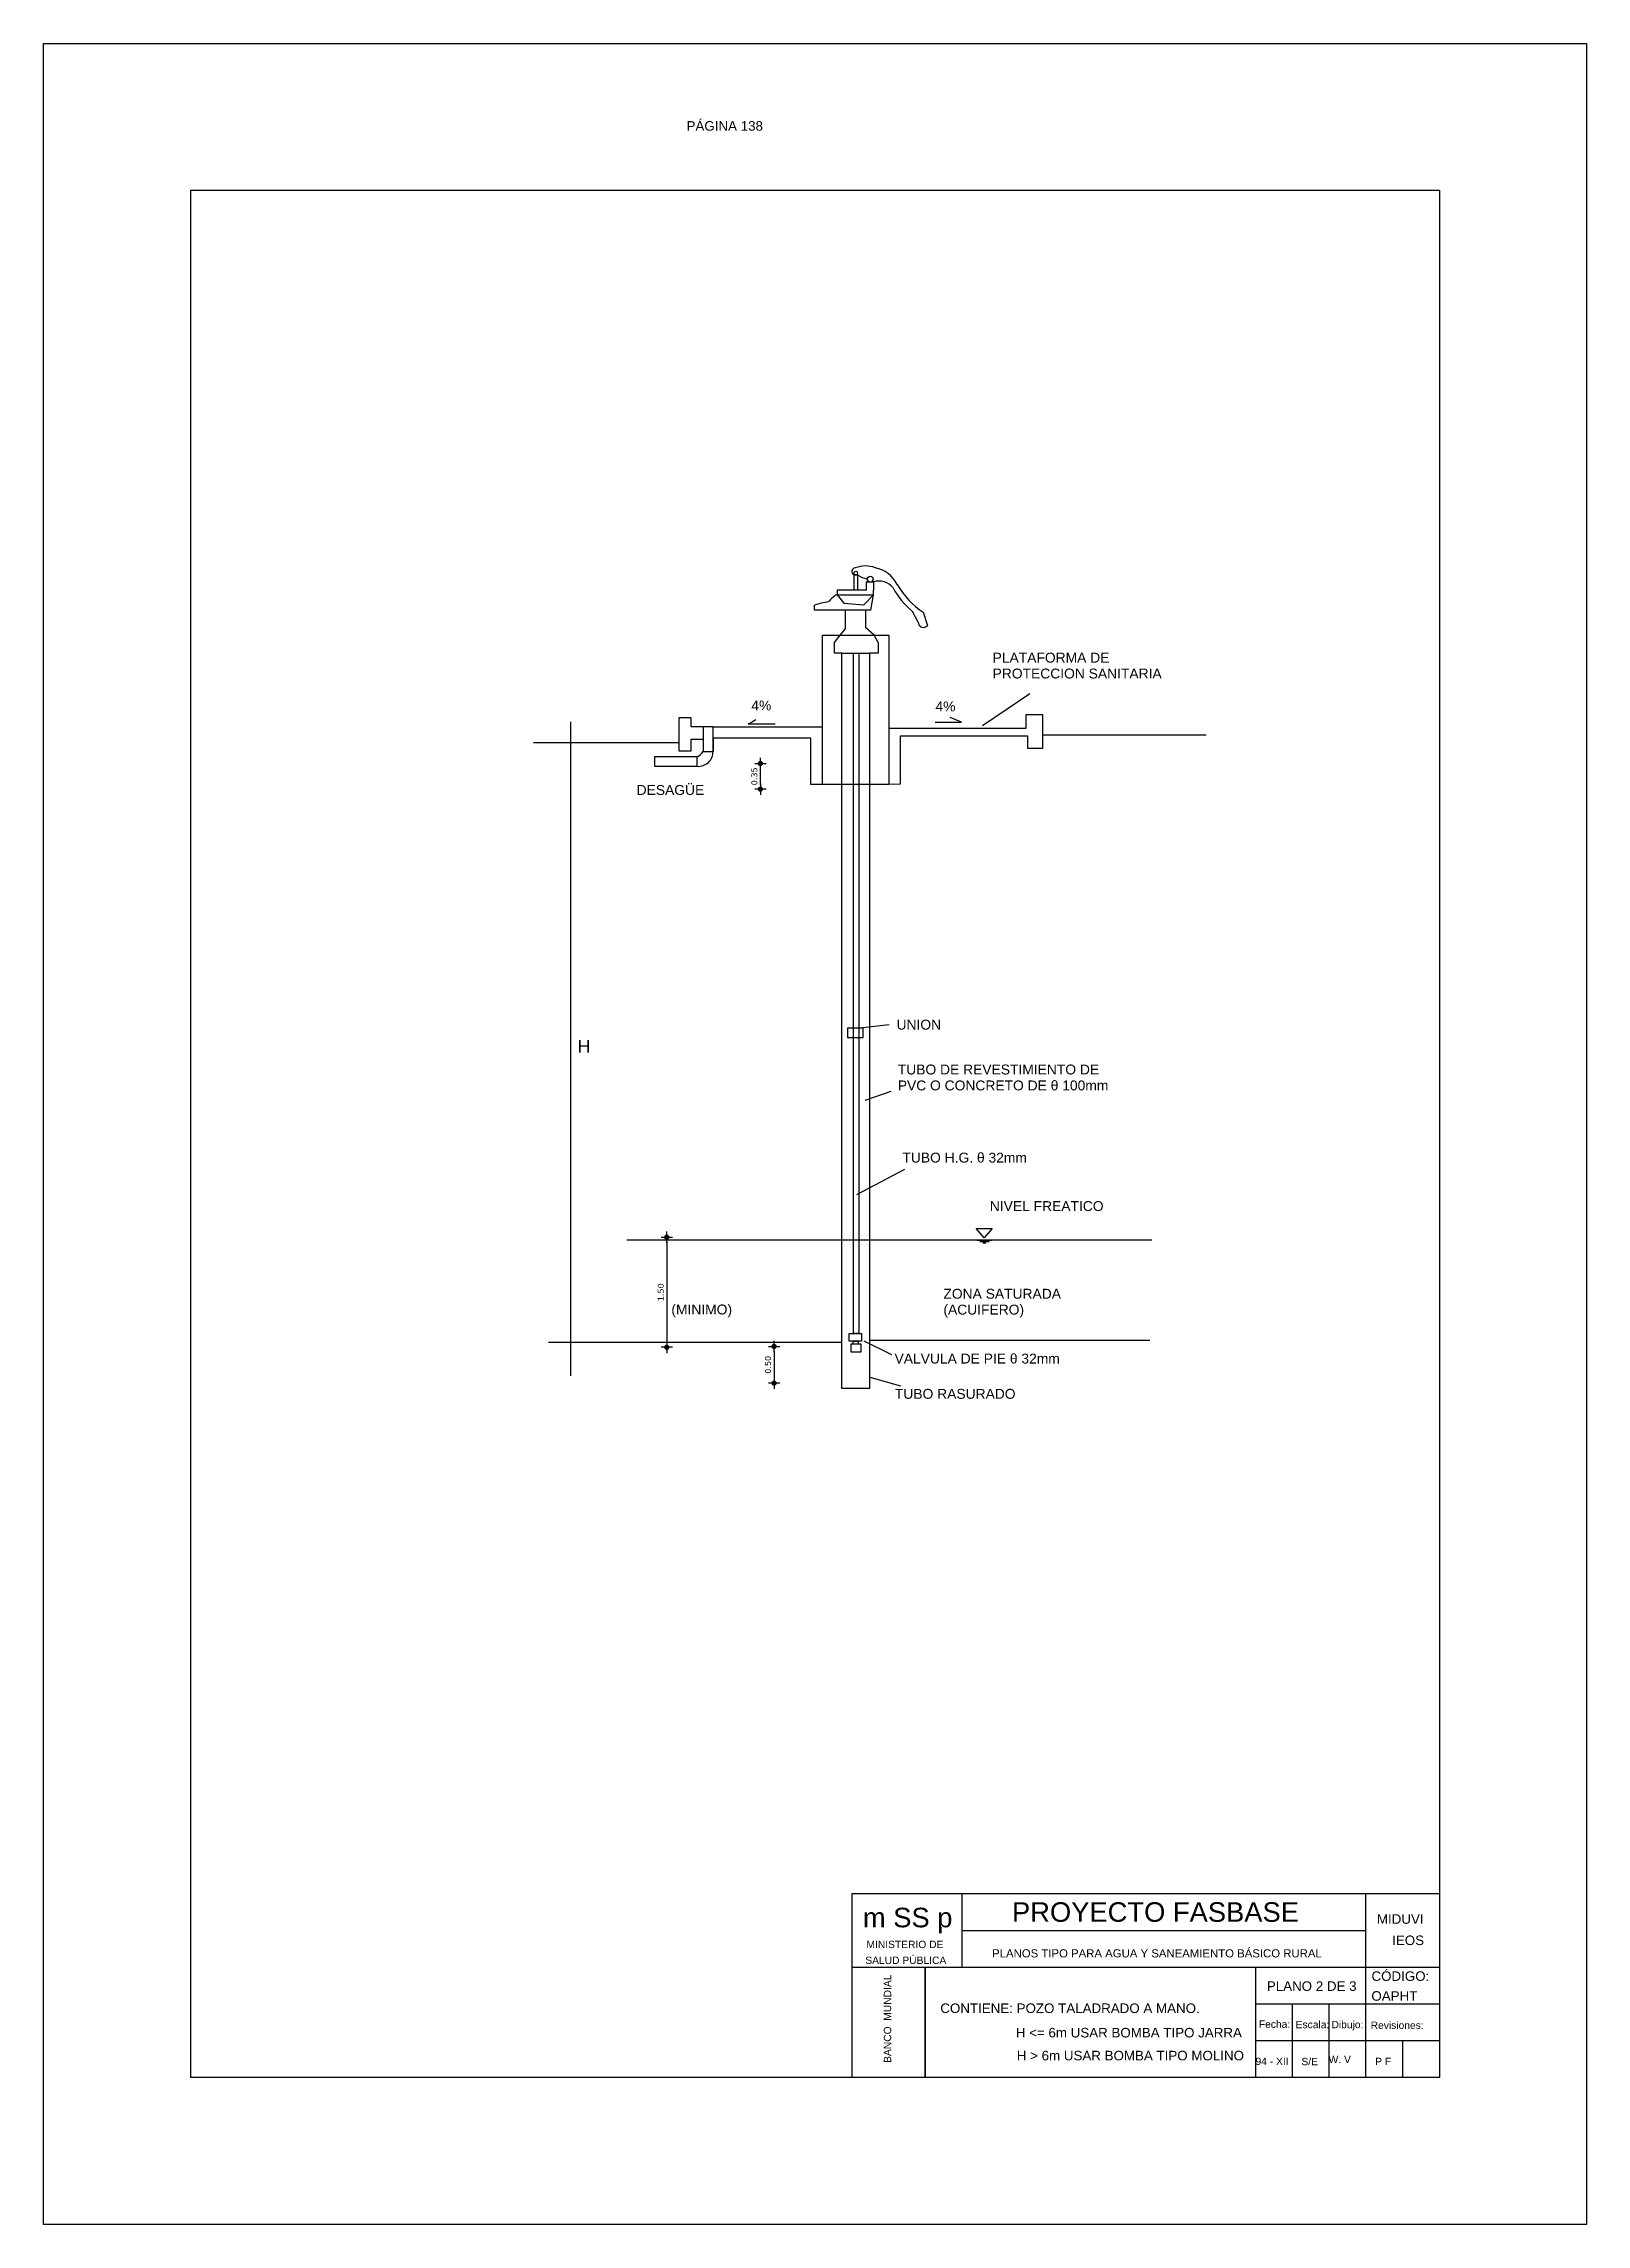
# Model space of a CAD drawing. Header units: metres. Extents: x 2413 to 4131, y 3282 to 4239.
# Drawn here: x 2715.69 to 2736.69, y 4207.31 to 4237.01 of the extents above; entities that cross this region are included whole.
import ezdxf
from ezdxf.enums import TextEntityAlignment as Align

# ---------------------------------------------------------------- set-up
doc = ezdxf.new("R2010")
doc.units = ezdxf.units.M
for name, color, linetype in [('Cota', 7, 'Continuous'), ('Cotas', 7, 'Continuous'), ('Dibujo', 7, 'Continuous'), ('Plano', 1, 'Continuous'), ('Texto', 170, 'Continuous')]:
    doc.layers.add(name, color=color, linetype=linetype)
doc.styles.add('Annotative', font='arial.ttf')
doc.styles.get("Standard").update_dxf_attribs({"font": 'arial.ttf'})
doc.styles.add('verdana', font='verdana.ttf')
doc.dimstyles.new('ISO', dxfattribs={"dimtxt": 0.08, "dimasz": 0.06, "dimexe": 0.1, "dimexo": 0.1, "dimgap": 0.04, "dimtad": 1, "dimzin": 1, "dimdsep": 46, "dimtxsty": 'verdana', "dimblk1": 'PAB', "dimblk2": 'PAB', "dimsah": 1, "dimcen": 0, "dimse1": 1, "dimse2": 1, "dimclrd": 7, "dimclre": 8, "dimclrt": 7, "dimadec": 0, "dimazin": 0, "dimtfac": 1, "dimtix": 1, "dimtmove": 0, "dimatfit": 3, "dimldrblk": 'PAB', "dimfxl": 0.1, "dimtvp": 1, "dimtolj": 1, "dimtzin": 1, "dimarcsym": 0})

# ---------------------------------------------------------------- blocks, each defined once
blk = doc.blocks.new('PAB')
at = {"layer": 'Cotas'}
for p, q in [((-1.3, 0), (1.3, 0)), ((0, 1.3), (0, -1.3))]:
    blk.add_line(p, q, dxfattribs=at)
at = {"layer": 'Cotas', "const_width": 0.6}
blk.add_lwpolyline([(-0.3, 0, 1), (0.3, 0, 1)], format="xyb", close=True, dxfattribs=at)
blk = doc.blocks.new('*D938')
at = {"layer": 'Cota', "color": 7, "lineweight": -2, "transparency": 16777216}
blk.add_line((2725.447, 4226.92), (2725.447, 4227.15), dxfattribs=at)
at = {"layer": 'Defpoints', "color": 0, "transparency": 16777216}
for p in [(2725.44, 4227.21), (2725.447, 4227.21), (2725.44, 4226.86)]:
    blk.add_point(p, dxfattribs=at)
at = {"layer": 'Cota', "color": 7, "lineweight": -2, "transparency": 16777216, "xscale": 0.06, "yscale": 0.06, "zscale": 0.06}
for p, rotation in [((2725.447, 4227.21), 90), ((2725.447, 4226.86), 270)]:
    blk.add_blockref('PAB', p, dxfattribs=dict(at, rotation=rotation))
at = {"layer": 'Cota', "color": 7, "transparency": 16777216, "insert": (2725.365, 4227.035), "char_height": 0.08, "attachment_point": 5, "rotation": 90, "style": 'verdana'}
blk.add_mtext('\\A1;0.35', dxfattribs=at)
blk = doc.blocks.new('*D939')
at = {"layer": 'Cota', "color": 7, "lineweight": -2, "transparency": 16777216}
blk.add_line((2725.633, 4219.211), (2725.633, 4218.831), dxfattribs=at)
at = {"layer": 'Defpoints', "color": 0, "transparency": 16777216}
for p in [(2725.612, 4219.271), (2725.612, 4218.771), (2725.633, 4218.771)]:
    blk.add_point(p, dxfattribs=at)
at = {"layer": 'Cota', "color": 7, "lineweight": -2, "transparency": 16777216, "xscale": 0.06, "yscale": 0.06, "zscale": 0.06}
for p, rotation in [((2725.633, 4219.271), 90), ((2725.633, 4218.771), 270)]:
    blk.add_blockref('PAB', p, dxfattribs=dict(at, rotation=rotation))
at = {"layer": 'Cota', "color": 7, "transparency": 16777216, "insert": (2725.551, 4219.021), "char_height": 0.08, "attachment_point": 5, "rotation": 90, "style": 'verdana'}
blk.add_mtext('\\A1;0.50', dxfattribs=at)
blk = doc.blocks.new('*D940')
at = {"layer": 'Cota', "color": 7, "lineweight": -2, "transparency": 16777216}
blk.add_line((2724.172, 4220.699), (2724.172, 4219.319), dxfattribs=at)
at = {"layer": 'Defpoints', "color": 0, "transparency": 16777216}
for p in [(2724.162, 4220.759), (2724.162, 4219.259), (2724.172, 4219.259)]:
    blk.add_point(p, dxfattribs=at)
at = {"layer": 'Cota', "color": 7, "lineweight": -2, "transparency": 16777216, "xscale": 0.06, "yscale": 0.06, "zscale": 0.06}
for p, rotation in [((2724.172, 4220.759), 90), ((2724.172, 4219.259), 270)]:
    blk.add_blockref('PAB', p, dxfattribs=dict(at, rotation=rotation))
at = {"layer": 'Cota', "color": 7, "transparency": 16777216, "insert": (2724.091, 4220.009), "char_height": 0.08, "attachment_point": 5, "rotation": 90, "style": 'verdana'}
blk.add_mtext('\\A1;1.50', dxfattribs=at)

msp = doc.modelspace()

# ---------------------------------------------------------------- linework, layer by layer
at = {"layer": 'Cota'}
msp.add_line((2722.864, 4227.776), (2722.864, 4218.872), dxfattribs=at)
at = {"layer": 'Dibujo', "color": 0, "linetype": 'ByBlock'}
for p, q in [((2715.69, 4237.014), (2736.69, 4237.014)), ((2715.69, 4207.314), (2715.69, 4237.014)), ((2715.69, 4237.014), (2718.69, 4237.014)), ((2715.69, 4237.014), (2718.19, 4237.014)), ((2736.69, 4237.014), (2736.69, 4207.314)), ((2717.69, 4235.014), (2717.69, 4209.314)), ((2734.69, 4235.014), (2717.69, 4235.014)), ((2734.69, 4235.014), (2734.69, 4209.314)), ((2726.69, 4211.814), (2726.69, 4209.314)), ((2734.69, 4211.814), (2726.69, 4211.814)), ((2728.19, 4211.814), (2728.19, 4210.814)), ((2733.69, 4209.314), (2733.69, 4211.814)), ((2733.69, 4211.314), (2728.19, 4211.314)), ((2734.69, 4210.814), (2726.69, 4210.814)), ((2727.69, 4210.814), (2727.69, 4209.314)), ((2727.69, 4209.314), (2727.69, 4210.814)), ((2732.19, 4209.314), (2732.19, 4210.814)), ((2734.69, 4210.314), (2732.19, 4210.314)), ((2732.69, 4209.314), (2732.69, 4210.314)), ((2733.19, 4209.314), (2733.19, 4210.314)), ((2734.69, 4209.814), (2732.19, 4209.814)), ((2734.19, 4209.314), (2734.19, 4209.814)), ((2734.69, 4209.314), (2717.69, 4209.314)), ((2736.69, 4207.314), (2715.69, 4207.314))]:
    msp.add_line(p, q, dxfattribs=at)
at = {"layer": 'Plano'}
for p, q in [((2726.185, 4229.296), (2726.185, 4229.368)), ((2726.948, 4229.296), (2726.185, 4229.296)), ((2726.491, 4229.505), (2726.582, 4229.393)), ((2726.582, 4229.393), (2726.855, 4229.369)), ((2726.604, 4229.045), (2726.604, 4229.296)), ((2726.855, 4229.369), (2726.986, 4229.505)), ((2726.883, 4229.056), (2726.883, 4229.296)), ((2726.948, 4229.296), (2726.986, 4229.505)), ((2727.594, 4229.133), (2727.517, 4229.282)), ((2726.531, 4228.959), (2726.604, 4229.045)), ((2726.994, 4228.959), (2726.883, 4229.056)), ((2727.662, 4229.269), (2727.72, 4229.091)), ((2726.456, 4228.86), (2726.531, 4228.959)), ((2726.456, 4228.714), (2726.456, 4228.86)), ((2726.555, 4228.714), (2726.456, 4228.714)), ((2727.048, 4228.714), (2726.93, 4228.714)), ((2727.048, 4228.86), (2726.994, 4228.959)), ((2727.048, 4228.86), (2727.048, 4228.714)), ((2724.503, 4227.833), (2724.337, 4227.833)), ((2724.337, 4227.833), (2724.337, 4227.381)), ((2724.503, 4227.708), (2724.503, 4227.833)), ((2729.065, 4227.692), (2729.065, 4227.876)), ((2729.065, 4227.876), (2729.289, 4227.876)), ((2729.289, 4227.876), (2729.289, 4227.413)), ((2724.668, 4227.708), (2724.503, 4227.708)), ((2724.503, 4227.381), (2724.503, 4227.54)), ((2724.503, 4227.54), (2724.668, 4227.54)), ((2724.802, 4227.374), (2724.802, 4227.708)), ((2724.802, 4227.708), (2726.294, 4227.708)), ((2726.132, 4227.557), (2724.802, 4227.557)), ((2724.802, 4227.557), (2724.802, 4227.374)), ((2726.132, 4226.922), (2726.132, 4227.557)), ((2727.195, 4227.692), (2729.065, 4227.692)), ((2729.088, 4227.581), (2727.35, 4227.581)), ((2727.35, 4227.581), (2727.35, 4226.928)), ((2729.088, 4227.413), (2729.088, 4227.581)), ((2729.289, 4227.599), (2731.514, 4227.599)), ((2724.337, 4227.493), (2722.359, 4227.493)), ((2724.337, 4227.381), (2724.503, 4227.381)), ((2729.289, 4227.413), (2729.088, 4227.413)), ((2726.294, 4226.922), (2726.132, 4226.922)), ((2727.35, 4226.928), (2727.195, 4226.922)), ((2723.629, 4220.723), (2730.777, 4220.723)), ((2728.382, 4220.875), (2728.604, 4220.875)), ((2728.495, 4220.751), (2728.382, 4220.875)), ((2728.392, 4220.719), (2728.597, 4220.719)), ((2728.432, 4220.7), (2728.559, 4220.7)), ((2728.476, 4220.683), (2728.517, 4220.683)), ((2728.604, 4220.875), (2728.495, 4220.751)), ((2726.555, 4219.324), (2722.562, 4219.324)), ((2726.93, 4219.358), (2730.75, 4219.358))]:
    msp.add_line(p, q, dxfattribs=at)
for points in [[(2726.768, 4229.569), (2726.725, 4229.569), (2726.725, 4229.779), (2726.768, 4229.779)], [(2726.294, 4228.959), (2727.195, 4228.959), (2727.195, 4226.922), (2726.294, 4226.922)], [(2726.555, 4228.714), (2726.93, 4228.714), (2726.93, 4218.699), (2726.555, 4218.699)], [(2726.716, 4228.714), (2726.787, 4228.714), (2726.787, 4219.447), (2726.716, 4219.447)], [(2724.802, 4227.708), (2724.668, 4227.708), (2724.668, 4227.374), (2724.802, 4227.374)], [(2724.586, 4227.301), (2724.007, 4227.301), (2724.007, 4227.172), (2724.586, 4227.172)], [(2726.636, 4223.608), (2726.843, 4223.608), (2726.843, 4223.476), (2726.636, 4223.476)], [(2726.655, 4219.447), (2726.825, 4219.447), (2726.825, 4219.344), (2726.655, 4219.344)], [(2726.82, 4219.304), (2726.679, 4219.304), (2726.679, 4219.199), (2726.82, 4219.199)], [(2726.71, 4219.344), (2726.78, 4219.344), (2726.78, 4219.304), (2726.71, 4219.304)]]:
    msp.add_lwpolyline(points, close=True, dxfattribs=at)
for points in [[(2726.891, 4229.569), (2726.891, 4229.682), (2726.986, 4229.682), (2726.986, 4229.569)], [(2726.891, 4229.569), (2726.491, 4229.569), (2726.491, 4229.505), (2726.986, 4229.505), (2726.986, 4229.569)]]:
    msp.add_lwpolyline(points, dxfattribs=at)
for centre, radius in [((2726.745, 4229.803), 0.0248), ((2726.942, 4229.721), 0.0393)]:
    msp.add_circle(centre, radius, dxfattribs=at)
for centre, radius, start, end in [((2726.877, 4229.53), 0.37, 69.0061, 112.0614), ((2726.925, 4229.455), 0.429, 26.9053, 78.6353), ((2726.74, 4229.825), 0.0483, 92.8317, 251.0757), ((2726.965, 4230.077), 0.357, 236.5867, 259.9431), ((2727.062, 4229.453), 0.242, 38.001, 108.432), ((2728.182, 4230.1), 1.054, 208.2176, 230.9085), ((2728.353, 4230.269), 1.215, 210.6582, 235.3446), ((2726.647, 4227.829), 1.607, 99.7663, 106.695), ((2726.724, 4229.128), 0.451, 121.2129, 140.9092), ((2727.664, 4229.133), 0.0698, 179.6615, 323.5103), ((2724.491, 4227.489), 0.21, 296.6768, 327.096), ((2724.602, 4227.371), 0.2, 265.2945, 0.9181)]:
    msp.add_arc(centre, radius, start, end, dxfattribs=at)
at = {"layer": 'Texto'}
for p, q in [((2728.472, 4227.728), (2729.114, 4228.163)), ((2725.281, 4227.745), (2725.383, 4227.807)), ((2728.185, 4227.774), (2728.028, 4227.836)), ((2725.647, 4227.745), (2725.281, 4227.745)), ((2727.828, 4227.774), (2728.185, 4227.774)), ((2727.198, 4223.651), (2726.843, 4223.608)), ((2726.875, 4222.626), (2727.229, 4222.749)), ((2726.758, 4221.342), (2727.414, 4221.683)), ((2727.234, 4219.158), (2726.861, 4219.341)), ((2727.36, 4218.731), (2726.94, 4218.846))]:
    msp.add_line(p, q, dxfattribs=at)

# ---------------------------------------------------------------- texts
at = {"layer": 'Cota'}
msp.add_text('H', height=0.172, dxfattribs=at).set_placement((2722.958, 4223.273))
at = {"layer": 'Dibujo', "color": 0, "linetype": 'ByBlock'}
for s, height, p in [('m SS p', 0.2662, (2726.842, 4211.36)), ('PROYECTO FASBASE', 0.26624, (2728.872, 4211.435)), ('PLANOS TIPO PARA AGUA Y SANEAMIENTO BÁSICO RURAL', 0.11076, (2728.601, 4210.95))]:
    msp.add_text(s, height=height, dxfattribs=at).set_placement(p)
at = {"layer": 'Dibujo', "color": 0, "linetype": 'ByBlock', "style": 'Annotative'}
for s, p in [('MIDUVI', (2733.839, 4211.408)), ('IEOS', (2734.047, 4211.118)), ('PLANO 2 DE 3', (2732.341, 4210.494)), ('CÓDIGO:', (2733.765, 4210.63)), ('CONTIENE: POZO TALADRADO A MANO.', (2727.896, 4210.193)), ('OAPHT', (2733.764, 4210.36))]:
    msp.add_text(s, height=0.13, dxfattribs=at).set_placement(p)
at = {"layer": 'Dibujo', "color": 0, "linetype": 'ByBlock'}
for s, p in [('MINISTERIO DE', (2727.414, 4211.077)), ('SALUD PÚBLICA', (2727.426, 4210.861)), ('Fecha:', (2732.445, 4209.991)), ('Escala:', (2732.962, 4209.986)), ('Dibujo:', (2733.438, 4209.986)), ('Revisiones:', (2734.115, 4209.976)), ('94 - XII', (2732.412, 4209.485)), ('S/E', (2732.924, 4209.482)), ('W. V', (2733.333, 4209.51)), ('P F', (2733.924, 4209.483))]:
    msp.add_text(s, height=0.1, dxfattribs=at).set_placement(p, align=Align.CENTER)
msp.add_text('BANCO  MUNDIAL', height=0.1, rotation=90, dxfattribs=at).set_placement((2727.227, 4210.115), align=Align.CENTER)
at = {"layer": 'Dibujo', "color": 0, "linetype": 'ByBlock', "char_height": 0.13, "attachment_point": 1}
for s, insert, width in [('PÁGINA 138', (2724.442, 4235.958), 2.90393), ('H <= 6m USAR BOMBA TIPO JARRA', (2728.924, 4209.99), 3.26575), ('H > 6m USAR BOMBA TIPO MOLINO', (2728.937, 4209.678), 3.26575)]:
    msp.add_mtext(s, dxfattribs=dict(at, insert=insert, width=width))
at = {"layer": 'Texto'}
for s, height, p in [('PLATAFORMA DE', 0.13478, (2728.608, 4228.584)), ('PROTECCION SANITARIA ', 0.13478, (2728.608, 4228.368)), ('4%%%', 0.1348, (2725.323, 4227.933)), ('4%%%', 0.1348, (2727.83, 4227.92)), ('DESAGÜE', 0.1348, (2723.762, 4226.782)), ('UNION', 0.1348, (2727.3, 4223.586)), ('TUBO DE REVESTIMIENTO DE', 0.13478, (2727.317, 4222.975)), ('PVC O CONCRETO DE θ 100mm', 0.13478, (2727.317, 4222.758)), ('TUBO H.G. θ 32mm', 0.13478, (2727.38, 4221.775)), ('NIVEL FREATICO', 0.13478, (2728.57, 4221.115)), ('(MINIMO)', 0.1348, (2724.235, 4219.707)), ('ZONA SATURADA', 0.13478, (2727.938, 4219.921)), ('(ACUIFERO)', 0.1348, (2727.938, 4219.705)), ('VALVULA DE PIE θ 32mm', 0.13478, (2727.273, 4219.038)), ('TUBO RASURADO', 0.13478, (2727.278, 4218.558))]:
    msp.add_text(s, height=height, dxfattribs=at).set_placement(p)

# ---------------------------------------------------------------- dimensions: what is measured, and where the dimension line sits
at = {"layer": 'Cota'}
for base, p1, p2, picture, middle in [((2725.447, 4227.21), (2725.44, 4226.86), (2725.44, 4227.21), '*D938', (2725.365, 4227.035)), ((2724.172, 4219.259), (2724.162, 4220.759), (2724.162, 4219.259), '*D940', (2724.091, 4220.009)), ((2725.633, 4218.771), (2725.612, 4219.271), (2725.612, 4218.771), '*D939', (2725.551, 4219.021))]:
    dim = msp.add_linear_dim(base=base, p1=p1, p2=p2, angle=90, dimstyle='ISO', dxfattribs=at)
    dim.commit()
    dim.dimension.update_dxf_attribs({"geometry": picture, "text_midpoint": middle})

doc.saveas('drawing.dxf')
